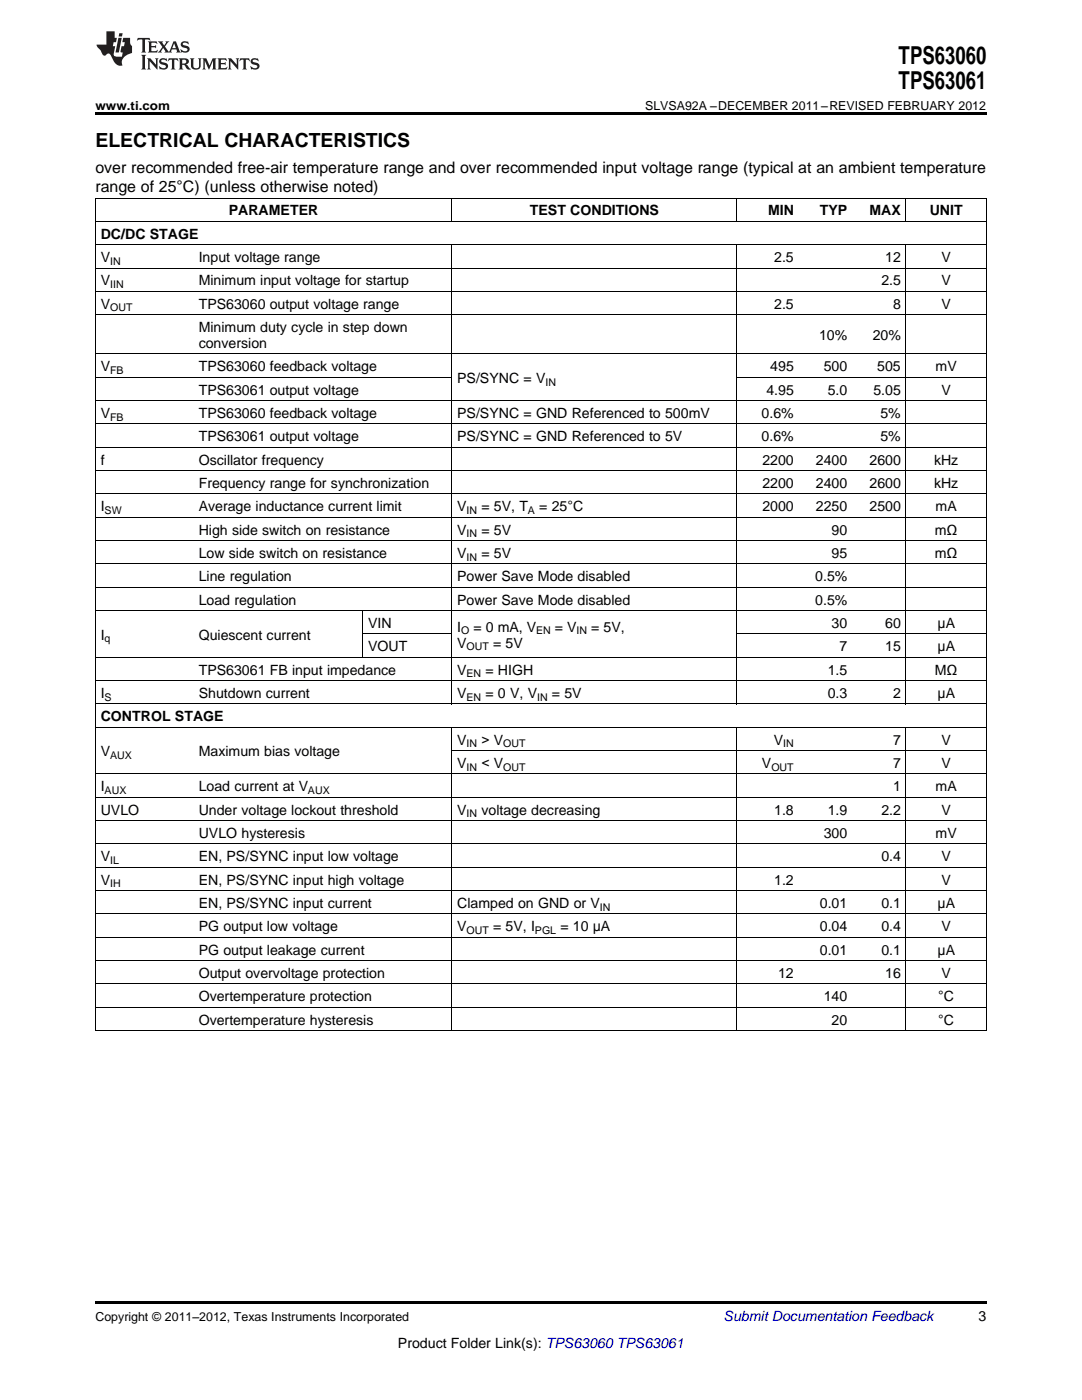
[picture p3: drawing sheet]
<svg xmlns="http://www.w3.org/2000/svg" width="216mm" height="279mm" viewBox="0 0 216 279" stroke-linecap="round" stroke-linejoin="round" font-family="sans-serif">
<defs><g id="words">
<g font-size="4.9">
<text x="179.3" y="12.8">TPS63060</text>
<text x="179.3" y="17.8">TPS63061</text>
</g>
<text font-size="3.9" x="19" y="29.3">ELECTRICAL CHARACTERISTICS</text>
<g font-size="3.2">
<text x="19" y="34.4">over recommended free-air temperature range and over recommended input voltage range (typical at an ambient temperature</text>
<text x="19" y="38.3">range of 25°C) (unless otherwise noted)</text>
</g>
<g font-size="2.8">
<text x="20.1" y="47.6">DC/DC STAGE</text>
<text x="45.6" y="43">PARAMETER</text>
<text x="105.7" y="43">TEST CONDITIONS</text>
<text x="153.2" y="43">MIN</text>
<text x="163.6" y="43">TYP</text>
<text x="173.5" y="43">MAX</text>
<text x="185.5" y="43">UNIT</text>
<text x="20.1" y="52.3">V</text>
<text x="39.7" y="52.3">Input voltage range</text>
<text x="154.5" y="52.3">2.5</text>
<text x="176.6" y="52.3">12</text>
<text x="187.9" y="52.3">V</text>
<text x="20.1" y="56.9">V</text>
<text x="39.7" y="56.9">Minimum input voltage for startup</text>
<text x="175.9" y="56.9">2.5</text>
<text x="187.9" y="56.9">V</text>
<text x="20.1" y="61.6">V</text>
<text x="39.7" y="61.6">TPS63060 output voltage range</text>
<text x="154.5" y="61.6">2.5</text>
<text x="178.2" y="61.6">8</text>
<text x="187.9" y="61.6">V</text>
<text x="39.7" y="66.3">Minimum duty cycle in step down</text>
<text x="39.7" y="69.4">conversion</text>
<text x="163.4" y="67.8">10%</text>
<text x="174.1" y="67.8">20%</text>
<text x="20.1" y="74.1">V</text>
<text x="39.7" y="74.1">TPS63060 feedback voltage</text>
<text x="91.2" y="76.4">PS/SYNC = V</text>
<text x="153.7" y="74.1">495</text>
<text x="164.4" y="74.1">500</text>
<text x="175" y="74.1">505</text>
<text x="186.7" y="74.1">mV</text>
<text x="20.1" y="83.4">V</text>
<text x="39.7" y="78.7">TPS63061 output voltage</text>
<text x="39.7" y="83.4">TPS63060 feedback voltage</text>
<text x="91.2" y="83.4">PS/SYNC = GND Referenced to 500mV</text>
<text x="152" y="83.4">0.6%</text>
<text x="152.9" y="78.7">4.95</text>
<text x="165.2" y="78.7">5.0</text>
<text x="174.3" y="78.7">5.05</text>
<text x="175.7" y="83.4">5%</text>
<text x="187.9" y="78.7">V</text>
<text x="39.7" y="88.1">TPS63061 output voltage</text>
<text x="91.2" y="88.1">PS/SYNC = GND Referenced to 5V</text>
<text x="152" y="88.1">0.6%</text>
<text x="175.7" y="88.1">5%</text>
<text x="20.1" y="92.7">f</text>
<text x="39.7" y="92.7">Oscillator frequency</text>
<text x="152.1" y="92.7">2200</text>
<text x="162.8" y="92.7">2400</text>
<text x="173.5" y="92.7">2600</text>
<text x="186.4" y="92.7">kHz</text>
<text x="39.7" y="97.4">Frequency range for synchronization</text>
<text x="152.1" y="97.4">2200</text>
<text x="162.8" y="97.4">2400</text>
<text x="173.5" y="97.4">2600</text>
<text x="186.4" y="97.4">kHz</text>
<text x="20.1" y="102">I</text>
<text x="39.7" y="102">Average inductance current limit</text>
<text x="39.7" y="106.7">High side switch on resistance</text>
<text x="91.2" y="102">V</text>
<text x="91.2" y="106.7">V</text>
<text x="96.1" y="102">= 5V, T</text>
<text x="96.1" y="106.7">= 5V</text>
<text x="107.6" y="102">= 25°C</text>
<text x="152.1" y="102">2000</text>
<text x="162.8" y="102">2250</text>
<text x="165.9" y="106.7">90</text>
<text x="173.5" y="102">2500</text>
<text x="186.5" y="106.7">mΩ</text>
<text x="186.7" y="102">mA</text>
<text x="39.7" y="111.3">Low side switch on resistance</text>
<text x="91.2" y="111.3">V</text>
<text x="96.1" y="111.3">= 5V</text>
<text x="165.9" y="111.3">95</text>
<text x="186.5" y="111.3">mΩ</text>
<text x="39.7" y="116">Line regulation</text>
<text x="91.2" y="116">Power Save Mode disabled</text>
<text x="162.7" y="116">0.5%</text>
<text x="39.7" y="120.7">Load regulation</text>
<text x="73.4" y="125.3">VIN</text>
<text x="91.2" y="120.7">Power Save Mode disabled</text>
<text x="162.7" y="120.7">0.5%</text>
<text x="165.9" y="125.3">30</text>
<text x="176.6" y="125.3">60</text>
<text x="187.1" y="125.3">μA</text>
<text x="20.1" y="127.6">I</text>
<text x="39.7" y="127.6">Quiescent current</text>
<text x="73.4" y="130">VOUT</text>
<text x="91.2" y="126">I</text>
<text x="91.2" y="129.2">V</text>
<text x="94.5" y="126">= 0 mA, V</text>
<text x="98.4" y="129.2">= 5V</text>
<text x="110.7" y="126">= V</text>
<text x="118" y="126">= 5V,</text>
<text x="167.5" y="130">7</text>
<text x="176.6" y="130">15</text>
<text x="187.1" y="130">μA</text>
<text x="39.7" y="134.6">TPS63061 FB input impedance</text>
<text x="91.2" y="134.6">V</text>
<text x="96.9" y="134.6">= HIGH</text>
<text x="165.2" y="134.6">1.5</text>
<text x="186.5" y="134.6">MΩ</text>
<text x="20.1" y="139.3">I</text>
<text x="20.1" y="143.9">CONTROL STAGE</text>
<text x="39.7" y="139.3">Shutdown current</text>
<text x="91.2" y="139.3">V</text>
<text x="96.9" y="139.3">= 0 V, V</text>
<text x="110.1" y="139.3">= 5V</text>
<text x="165.2" y="139.3">0.3</text>
<text x="178.2" y="139.3">2</text>
<text x="187.1" y="139.3">μA</text>
<text x="91.2" y="148.6">V</text>
<text x="96.1" y="148.6">&gt; V</text>
<text x="154.4" y="148.6">V</text>
<text x="178.2" y="148.6">7</text>
<text x="187.9" y="148.6">V</text>
<text x="20.1" y="150.9">V</text>
<text x="39.7" y="150.9">Maximum bias voltage</text>
<text x="91.2" y="153.2">V</text>
<text x="96.1" y="153.2">&lt; V</text>
<text x="152" y="153.2">V</text>
<text x="178.2" y="153.2">7</text>
<text x="187.9" y="153.2">V</text>
<text x="20.1" y="157.9">I</text>
<text x="39.7" y="157.9">Load current at V</text>
<text x="178.2" y="157.9">1</text>
<text x="186.7" y="157.9">mA</text>
<text x="20.1" y="162.6">UVLO</text>
<text x="39.7" y="162.6">Under voltage lockout threshold</text>
<text x="39.7" y="167.2">UVLO hysteresis</text>
<text x="91.2" y="162.6">V</text>
<text x="96.1" y="162.6">voltage decreasing</text>
<text x="154.5" y="162.6">1.8</text>
<text x="164.4" y="167.2">300</text>
<text x="165.2" y="162.6">1.9</text>
<text x="175.9" y="162.6">2.2</text>
<text x="186.7" y="167.2">mV</text>
<text x="187.9" y="162.6">V</text>
<text x="20.1" y="171.9">V</text>
<text x="39.7" y="171.9">EN, PS/SYNC input low voltage</text>
<text x="175.9" y="171.9">0.4</text>
<text x="187.9" y="171.9">V</text>
<text x="20.1" y="176.5">V</text>
<text x="39.7" y="176.5">EN, PS/SYNC input high voltage</text>
<text x="154.5" y="176.5">1.2</text>
<text x="187.9" y="176.5">V</text>
<text x="39.7" y="181.2">EN, PS/SYNC input current</text>
<text x="39.7" y="185.8">PG output low voltage</text>
<text x="91.2" y="181.2">Clamped on GND or V</text>
<text x="91.2" y="185.8">V</text>
<text x="98.4" y="185.8">= 5V, I</text>
<text x="111.8" y="185.8">= 10 μA</text>
<text x="163.6" y="181.2">0.01</text>
<text x="163.6" y="185.8">0.04</text>
<text x="175.9" y="181.2">0.1</text>
<text x="175.9" y="185.8">0.4</text>
<text x="187.1" y="181.2">μA</text>
<text x="187.9" y="185.8">V</text>
<text x="39.7" y="190.5">PG output leakage current</text>
<text x="163.6" y="190.5">0.01</text>
<text x="175.9" y="190.5">0.1</text>
<text x="187.1" y="190.5">μA</text>
<text x="39.7" y="195.2">Output overvoltage protection</text>
<text x="155.3" y="195.2">12</text>
<text x="176.6" y="195.2">16</text>
<text x="187.9" y="195.2">V</text>
<text x="39.7" y="199.8">Overtemperature protection</text>
<text x="164.4" y="199.8">140</text>
<text x="187.2" y="199.8">°C</text>
<text x="39.7" y="204.5">Overtemperature hysteresis</text>
<text x="165.9" y="204.5">20</text>
<text x="187.2" y="204.5">°C</text>
<text x="195.3" y="263.6">3</text>
<text x="79.4" y="269">Product Folder Link(s): TPS63060 TPS63061</text>
</g>
<text font-size="2.8" fill="#0000c8" x="144.4" y="263.6">Submit Documentation Feedback</text>
<g font-size="2.5">
<text x="19" y="21.9">www.ti.com</text>
<text x="128.7" y="21.9">SLVSA92A –DECEMBER 2011–REVISED FEBRUARY 2012</text>
<text x="19" y="263.6">Copyright © 2011–2012, Texas Instruments Incorporated</text>
</g>
<g font-size="2.1">
<text x="22" y="52.8">IN</text>
<text x="22" y="57.5">IIN</text>
<text x="22" y="62.2">OUT</text>
<text x="22" y="74.6">FB</text>
<text x="108.8" y="77">IN</text>
<text x="22" y="84">FB</text>
<text x="20.9" y="102.6">SW</text>
<text x="93.1" y="102.6">IN</text>
<text x="93.1" y="107.2">IN</text>
<text x="105.3" y="102.6">A</text>
<text x="93.1" y="111.9">IN</text>
<text x="20.9" y="128.2">q</text>
<text x="92" y="126.6">O</text>
<text x="93.1" y="129.8">OUT</text>
<text x="107" y="126.6">EN</text>
<text x="115" y="126.6">IN</text>
<text x="93.1" y="135.2">EN</text>
<text x="20.9" y="139.8">S</text>
<text x="93.1" y="139.8">EN</text>
<text x="107.2" y="139.8">IN</text>
<text x="93.1" y="149.2">IN</text>
<text x="100.4" y="149.2">OUT</text>
<text x="156.3" y="149.2">IN</text>
<text x="22" y="151.5">AUX</text>
<text x="93.1" y="153.8">IN</text>
<text x="100.4" y="153.8">OUT</text>
<text x="153.9" y="153.8">OUT</text>
<text x="20.9" y="158.5">AUX</text>
<text x="61.5" y="158.5">AUX</text>
<text x="93.1" y="163.1">IN</text>
<text x="22" y="172.4">IL</text>
<text x="22" y="177.1">IH</text>
<text x="119.7" y="181.8">IN</text>
<text x="93.1" y="186.4">OUT</text>
<text x="106.8" y="186.4">PGL</text>
</g>
</g></defs>
<g fill="#231f20">
<path d="M27.5 7.6l-.1 .5 .4-.2h.6v.1v2.1l-.2 .4h1l-.3-.4v-2.1l.1-.1h.5l.5 .2-.2-.5zM29.5 8.3l.2 .3v1.5l-.2 .4h1.8l.2-.6a1.04 1.04 0 0 1-1.3 .2v-.7h.6l.3 .2v-.6l-.3 .2h-.6v-.6l.8-.1 .4 .3-.2-.5zM31.5 8.3l.9 1.1-.9 1.1h.8l-.2-.2 .5-.7 .4 .7-.2 .2h1.5l-.1-.2 .1-.4h.9l.1 .4-.2 .2h1l-.3-.3-.7-1.9h-.5l-.9 2-.8-1 .9-1h-.8l.1 .3-.3 .5-.4-.6 .2-.2zM34.7 8.6l.4 1h-.7zM36.3 8.4a.63 .63 0 0 0-.2 .7 .63 .63 0 0 0 .6 .4l.6 .2 .1 .2a.75 .75 0 0 1-.7 .4 .75 .75 0 0 1-.6-.5l.1 .7 .1-.1a1.11 1.11 0 0 0 1.5-.6 1.13 1.13 0 0 0-1.2-.8l-.1-.4a1.04 1.04 0 0 1 1.2 .2l-.2-.5-.1 .1-.5-.2zM28.2 10.9l.2 .4v2.2l-.2 .4h1l-.3-.4v-2.2l.3-.4zM29.3 11.6l.3 .4v1.5l-.3 .4h.8l-.2-.4v-1.3l1.5 1.7v-1.9l.2-.4h-.7l.2 .4v.9l-1.1-1.3zM32 11.8a.62 .62 0 0 0-.2 .7 .62 .62 0 0 0 .6 .4l.6 .1 .1 .3a.76 .76 0 0 1-.7 .3 .76 .76 0 0 1-.6-.4l.1 .7 .1-.1a1.11 1.11 0 0 0 1.5-.6 1.13 1.13 0 0 0-1.2-.8l-.1-.4a1.04 1.04 0 0 1 1.2 .2l-.2-.6-.1 .1-.5-.1zM33.7 11.6l-.2 .6a.61 .61 0 0 1 .8-.3v1.6l-.2 .4h.9l-.2-.4v-1.6a.63 .63 0 0 1 .8 .3l-.2-.6zM35.6 11.6l.3 .4v1.5l-.3 .4h1l-.2-.2v-.8l.5 .2a.76 .76 0 0 0 1.2 .7l-1-1a.58 .58 0 0 0 .6-.5 .58 .58 0 0 0-.5-.6zM36.4 11.9h.1a.45 .45 0 0 1 .5 .1 .45 .45 0 0 1 .1 .5l-.7 .2zM37.9 11.6l.2 .2a2.17 2.17 0 0 0 .3 1.9 .99 .99 0 0 0 1.6-.6v-1.1l.2-.4h-.7l.2 .2a1.92 1.92 0 0 1-.2 1.8 .6 .6 0 0 1-.9-.5v-1.1l.2-.4zM40.4 11.6l.2 .4v1.5l-.2 .4h.7l-.2-.4v-1.4l.8 1.8 .8-1.8v1.4l-.2 .4h.9l-.2-.4v-1.5l.2-.4h-.8l-.6 1.5-.6-1.5zM43.4 11.6l.2 .4v1.5l-.2 .4h1.8l.2-.6a1.04 1.04 0 0 1-1.3 .1v-.6h.5l.4 .2v-.6l-.4 .2h-.5v-.7h.8l.3 .3-.1-.6zM45.5 11.6l.2 .4v1.5l-.2 .4h.7l-.2-.4v-1.3l1.5 1.7v-1.9l.2-.4h-.7l.2 .4v.9l-1.1-1.3zM47.9 11.6l-.1 .6a.61 .61 0 0 1 .8-.3v1.6l-.3 .4h1l-.3-.4 .1-1.6a.63 .63 0 0 1 .7 .3l-.1-.6zM50.2 11.8a.62 .62 0 0 0-.2 .7 .62 .62 0 0 0 .6 .4l.6 .1 .2 .3a.76 .76 0 0 1-.8 .3 .76 .76 0 0 1-.6-.4l.1 .7 .2-.1a1.11 1.11 0 0 0 1.5-.6 1.13 1.13 0 0 0-1.3-.8l-.1-.4a1.04 1.04 0 0 1 1.2 .2l-.1-.6-.2 .1-.5-.1z"/>
<path d="M21.2 6.3v2.6h-1.9l.1 .4 .7 .9a.91 .91 0 0 0 1 .8 .56 .56 0 0 1 .5-.3 .56 .56 0 0 1 .5 .3l.4 .8a1.53 1.53 0 0 0 1.9 1.2 1.54 1.54 0 0 1 1-2.1l.9-.3v-1.4a1.52 1.52 0 0 1-.3-1.6h-1.4l-.2 .8h.5l-.2 .8h-.4l-.2 1v.2l.4 .1-.2 .8a1.93 1.93 0 0 1-1.6-.3l.3-1.8h-.5l.2-.8h.4l.2-.8h-.4v-1.3zM23.6 7.6l-.6 2.9h.7l.6-2.9zM23.8 6.6l-.1 .7h.6l.2-.7z"/>
</g>
<path d="M19 22.5h177.8v.5h-177.8zM19 259.7h177.8v.5h-177.8z" fill="#000"/>
<g fill="none" stroke="#000" stroke-width=".2">
<path d="M19 39.5h177.8M19.1 39.6v166.1M90.1 39.6v4.6M147 39.6v4.6M180.8 39.6v4.6M196.8 39.6v166.1M19 58.2h177.8M19 53.5h177.8M19 48.8h177.8M19 44.2h177.8M90.1 48.9v91.6M147 48.9v91.6"/>
<path d="M180.8 48.9v91.6M19 80h177.8M19 75.3h71.1M19 70.6h177.8M19 62.8h177.8M147 75.3h49.8M19 98.6h177.8M19 93.9h177.8M19 89.3h177.8M19 84.6h177.8M19 117.2h177.8M19 112.6h177.8"/>
<path d="M19 107.9h177.8M19 103.2h177.8M19 135.8h177.8M19 131.2h177.8M19 121.9h177.8M72.3 121.9v9.3M72.4 126.5h17.8M147 126.5h49.8M19 159.1h177.8M19 154.5h177.8M19 145.2h177.8M19 140.5h177.8"/>
<path d="M90.1 145.2v60.5M90.2 149.8h106.6M147 145.2v60.5M180.8 145.2v60.5M19 177.7h177.8M19 173.1h177.8M19 168.4h177.8M19 163.8h177.8M19 196.4h177.8M19 191.7h177.8M19 187.1h177.8M19 182.4h177.8"/>
<path d="M19 205.7h177.8M19 201h177.8"/>
</g>
<use href="#words"/>
</svg>
